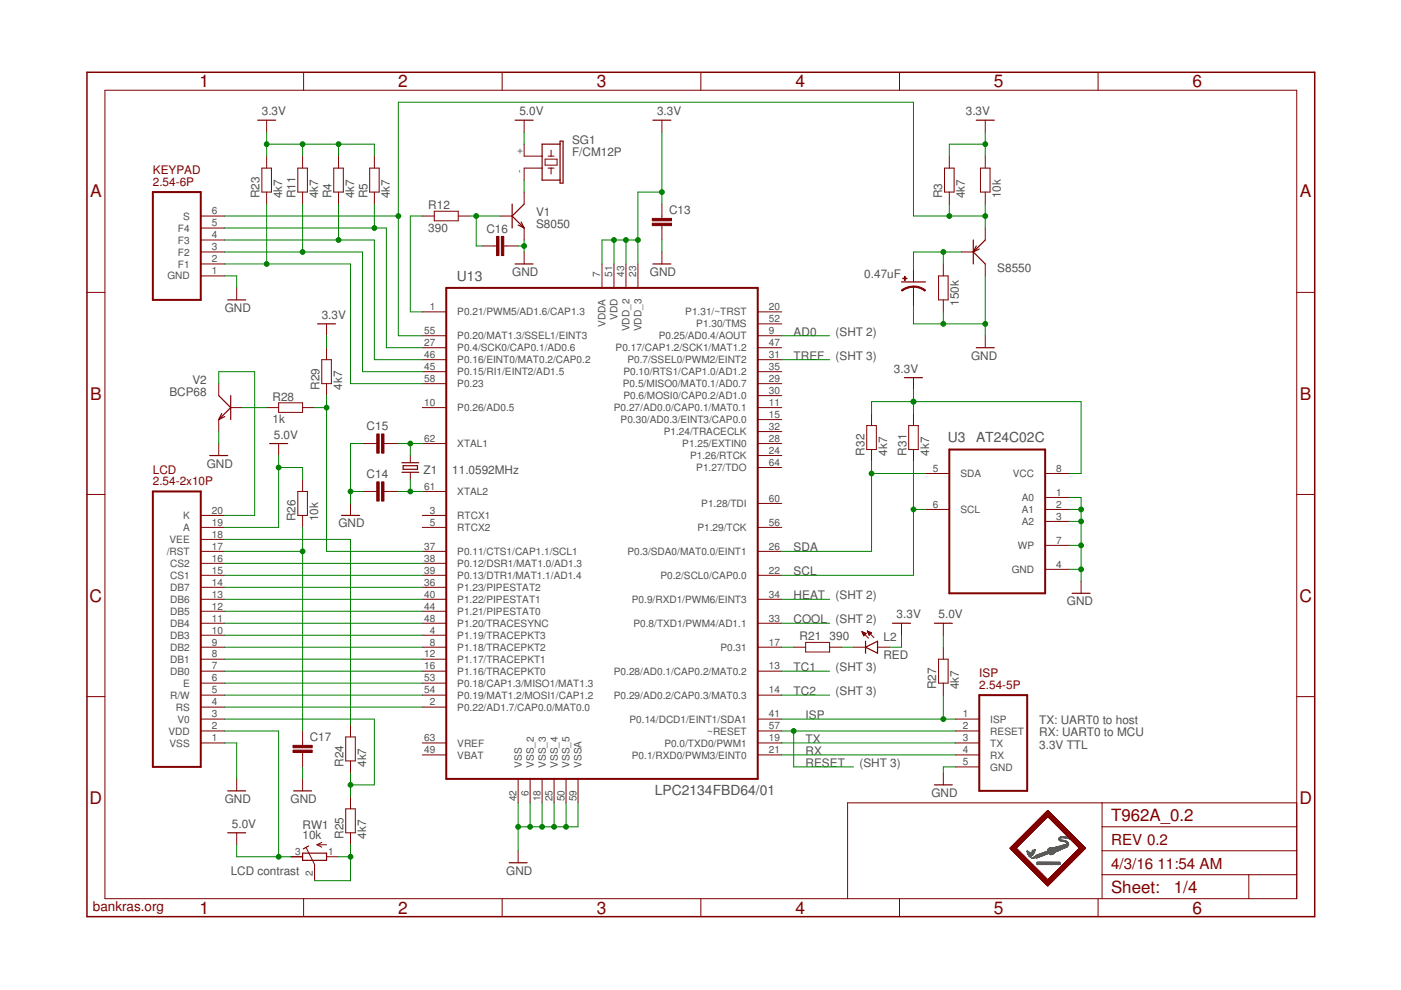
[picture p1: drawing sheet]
<svg xmlns="http://www.w3.org/2000/svg" width="297mm" height="210mm" viewBox="0 0 297 210" stroke-linecap="round" stroke-linejoin="round" font-family="sans-serif">
<defs><g id="words">
<g font-size="3.7" fill="#800000">
<text x="42.3" y="18.5">1</text>
<text x="84.4" y="18.5">2</text>
<text x="126.5" y="18.5">3</text>
<text x="168.6" y="18.5">4</text>
<text x="210.7" y="18.5">5</text>
<text x="252.9" y="18.5">6</text>
<text x="19.1" y="41.9">A</text>
<text x="275.6" y="41.9">A</text>
<text x="19.1" y="84.7">B</text>
<text x="275.6" y="84.7">B</text>
<text x="19" y="127.6">C</text>
<text x="275.5" y="127.6">C</text>
<text x="19" y="170.4">D</text>
<text x="275.5" y="170.4">D</text>
<text x="42.3" y="193.7">1</text>
<text x="84.4" y="193.7">2</text>
<text x="126.5" y="193.7">3</text>
<text x="168.6" y="193.7">4</text>
<text x="210.7" y="193.7">5</text>
<text x="252.9" y="193.7">6</text>
</g>
<g font-size="3.6" fill="#800000">
<text x="235.6" y="174">T962A_0.2</text>
<text x="235.6" y="189.3">Sheet:</text>
<text x="248.9" y="189.3">1/4</text>
</g>
<g font-size="3.2" fill="#800000">
<text x="235.6" y="179.1">REV 0.2</text>
<text x="235.6" y="184.2">4/3/16</text>
<text x="245.4" y="184.2">11:54 AM</text>
</g>
<g font-size="2.9" fill="#505050">
<text x="96.9" y="59.5">U13</text>
<text x="200.9" y="93.8">U3</text>
<text x="206.9" y="93.8">AT24C02C</text>
<text x="138.8" y="168.5">LPC2134FBD64/01</text>
</g>
<text font-size="2.9" fill="#800000" x="19.7" y="193.1">bankras.org</text>
<g font-size="2.5" fill="#505050">
<text x="55.5" y="24.5">3.3V</text>
<text x="110.1" y="24.5">5.0V</text>
<text x="139.3" y="24.5">3.3V</text>
<text x="204.8" y="24.5">3.3V</text>
<text x="121.3" y="33.1">F/CM12P</text>
<text x="121.3" y="30.6">SG1</text>
<text x="55" y="42" transform="rotate(-90 55 42)">R23</text>
<text x="59.8" y="42" transform="rotate(-90 59.8 42)">4k7</text>
<text x="62.6" y="42" transform="rotate(-90 62.6 42)">R11</text>
<text x="67.4" y="42" transform="rotate(-90 67.4 42)">4k7</text>
<text x="70.3" y="42" transform="rotate(-90 70.3 42)">R4</text>
<text x="75.1" y="42" transform="rotate(-90 75.1 42)">4k7</text>
<text x="77.9" y="42" transform="rotate(-90 77.9 42)">R5</text>
<text x="82.7" y="42" transform="rotate(-90 82.7 42)">4k7</text>
<text x="199.8" y="42" transform="rotate(-90 199.8 42)">R3</text>
<text x="204.6" y="42" transform="rotate(-90 204.6 42)">4k7</text>
<text x="212.2" y="42" transform="rotate(-90 212.2 42)">10k</text>
<text x="90.8" y="44.3">R12</text>
<text x="113.7" y="45.8">V1</text>
<text x="141.9" y="45.4">C13</text>
<text x="90.8" y="49.1">390</text>
<text x="103.1" y="49.4">C16</text>
<text x="113.7" y="48.3">S8050</text>
<text x="108.6" y="58.5">GND</text>
<text x="137.8" y="58.5">GND</text>
<text x="183.3" y="58.9">0.47uF</text>
<text x="211.4" y="57.7">S8550</text>
<text x="203.3" y="64.8" transform="rotate(-90 203.3 64.8)">150k</text>
<text x="47.6" y="66.1">GND</text>
<text x="68.2" y="67.6">3.3V</text>
<text x="168.3" y="71.2">AD0</text>
<text x="177.2" y="71.2">(SHT 2)</text>
<text x="168.3" y="76.3">TREF</text>
<text x="177.2" y="76.3">(SHT 3)</text>
<text x="205.9" y="76.3">GND</text>
<text x="35.9" y="83.9">BCP68</text>
<text x="40.8" y="81.4">V2</text>
<text x="67.7" y="82.6" transform="rotate(-90 67.7 82.6)">R29</text>
<text x="72.5" y="82.6" transform="rotate(-90 72.5 82.6)">4k7</text>
<text x="189.5" y="79.1">3.3V</text>
<text x="57.8" y="89.7">1k</text>
<text x="57.8" y="84.9">R28</text>
<text x="58.1" y="93">5.0V</text>
<text x="77.7" y="91.3">C15</text>
<text x="43.8" y="99.1">GND</text>
<text x="77.7" y="101.4">C14</text>
<text x="89.8" y="100.4">Z1</text>
<text x="95.9" y="100.4">11.0592MHz</text>
<text x="183.3" y="96.6" transform="rotate(-90 183.3 96.6)">R32</text>
<text x="188.1" y="96.6" transform="rotate(-90 188.1 96.6)">4k7</text>
<text x="192.2" y="96.6" transform="rotate(-90 192.2 96.6)">R31</text>
<text x="197" y="96.6" transform="rotate(-90 197 96.6)">4k7</text>
<text x="62.6" y="110.6" transform="rotate(-90 62.6 110.6)">R26</text>
<text x="67.4" y="110.6" transform="rotate(-90 67.4 110.6)">10k</text>
<text x="71.8" y="111.8">GND</text>
<text x="168.3" y="116.9">SDA</text>
<text x="168.3" y="122">SCL</text>
<text x="168.3" y="127.1">HEAT</text>
<text x="177.2" y="127.1">(SHT 2)</text>
<text x="190.1" y="131.1">3.3V</text>
<text x="199" y="131.1">5.0V</text>
<text x="226.2" y="128.3">GND</text>
<text x="168.3" y="132.1">COOL</text>
<text x="169.5" y="135.7">R21</text>
<text x="175.9" y="135.7">390</text>
<text x="177.2" y="132.1">(SHT 2)</text>
<text x="187.3" y="135.9">L2</text>
<text x="168.3" y="142.3">TC1</text>
<text x="177.2" y="142.3">(SHT 3)</text>
<text x="187.3" y="139.8">RED</text>
<text x="168.3" y="147.4">TC2</text>
<text x="177.2" y="147.4">(SHT 3)</text>
<text x="198.5" y="146.1" transform="rotate(-90 198.5 146.1)">R27</text>
<text x="203.3" y="146.1" transform="rotate(-90 203.3 146.1)">4k7</text>
<text x="170.8" y="152.5">ISP</text>
<text x="220.3" y="153.5">TX: UART0 to host</text>
<text x="65.7" y="157.2">C17</text>
<text x="170.8" y="160.1">RX</text>
<text x="170.8" y="157.5">TX</text>
<text x="220.3" y="156.1">RX: UART0 to MCU</text>
<text x="220.3" y="158.8">3.3V TTL</text>
<text x="72.8" y="162.6" transform="rotate(-90 72.8 162.6)">R24</text>
<text x="77.6" y="162.6" transform="rotate(-90 77.6 162.6)">4k7</text>
<text x="170.8" y="162.6">RESET</text>
<text x="182.2" y="162.6">(SHT 3)</text>
<text x="47.6" y="170.2">GND</text>
<text x="61.6" y="170.2">GND</text>
<text x="197.5" y="169">GND</text>
<text x="49.2" y="175.6">5.0V</text>
<text x="64.1" y="177.8">10k</text>
<text x="64.1" y="175.7">RW1</text>
<text x="72.8" y="177.8" transform="rotate(-90 72.8 177.8)">R25</text>
<text x="77.6" y="177.8" transform="rotate(-90 77.6 177.8)">4k7</text>
<text x="48.9" y="185.5">LCD contrast</text>
<text x="107.3" y="185.5">GND</text>
</g>
<g font-size="2.5" fill="#800000">
<text x="32.4" y="36.9">KEYPAD</text>
<text x="32.4" y="39.5">2.54-6P</text>
<text x="32.4" y="100.4">LCD</text>
<text x="32.4" y="102.9">2.54-2x10P</text>
<text x="207.6" y="143.6">ISP</text>
<text x="207.6" y="146.1">2.54-5P</text>
</g>
<g font-size="2.1" fill="#505050">
<text x="110.8" y="32.7" transform="rotate(-90 110.8 32.7)">+</text>
<text x="110.8" y="36.7" transform="rotate(-90 110.8 36.7)">-</text>
<text x="38.8" y="46.6">S</text>
<text x="44.9" y="48">5</text>
<text x="44.9" y="45.4">6</text>
<text x="37.7" y="51.6">F3</text>
<text x="37.7" y="49.1">F4</text>
<text x="44.9" y="53.1">3</text>
<text x="44.9" y="50.5">4</text>
<text x="35.5" y="59.3">GND</text>
<text x="37.7" y="56.7">F1</text>
<text x="37.7" y="54.2">F2</text>
<text x="44.9" y="58.1">1</text>
<text x="44.9" y="55.6">2</text>
<text x="127.3" y="58.7" transform="rotate(-90 127.3 58.7)">7</text>
<text x="129.8" y="58.7" transform="rotate(-90 129.8 58.7)">51</text>
<text x="132.4" y="58.7" transform="rotate(-90 132.4 58.7)">43</text>
<text x="134.9" y="58.7" transform="rotate(-90 134.9 58.7)">23</text>
<text x="91.1" y="65.8">1</text>
<text x="163" y="65.8">20</text>
<text x="89.9" y="70.8">55</text>
<text x="97" y="72">P0.20/MAT1.3/SSEL1/EINT3</text>
<text x="97" y="66.9">P0.21/PWM5/AD1.6/CAP1.3</text>
<text x="128.4" y="69.3" transform="rotate(-90 128.4 69.3)">VDDA</text>
<text x="130.9" y="67.9" transform="rotate(-90 130.9 67.9)">VDD</text>
<text x="133.5" y="70.3" transform="rotate(-90 133.5 70.3)">VDD_2</text>
<text x="136" y="70.3" transform="rotate(-90 136 70.3)">VDD_3</text>
<text x="139.7" y="72">P0.25/AD0.4/AOUT</text>
<text x="145.3" y="66.9">P1.31/~TRST</text>
<text x="147.6" y="69.4">P1.30/TMS</text>
<text x="163" y="68.3">52</text>
<text x="163" y="70.8">9</text>
<text x="89.9" y="73.4">27</text>
<text x="89.9" y="75.9">46</text>
<text x="97" y="74.5">P0.4/SCK0/CAP0.1/AD0.6</text>
<text x="97" y="77">P0.16/EINT0/MAT0.2/CAP0.2</text>
<text x="130.5" y="74.5">P0.17/CAP1.2/SCK1/MAT1.2</text>
<text x="133" y="77">P0.7/SSEL0/PWM2/EINT2</text>
<text x="163" y="75.9">31</text>
<text x="163" y="73.4">47</text>
<text x="89.9" y="78.5">45</text>
<text x="89.9" y="81">58</text>
<text x="97" y="79.6">P0.15/RI1/EINT2/AD1.5</text>
<text x="97" y="82.1">P0.23</text>
<text x="132.1" y="82.1">P0.5/MISO0/MAT0.1/AD0.7</text>
<text x="132.2" y="79.6">P0.10/RTS1/CAP1.0/AD1.2</text>
<text x="163" y="81">29</text>
<text x="163" y="83.5">30</text>
<text x="163" y="78.5">35</text>
<text x="89.9" y="86.1">10</text>
<text x="97" y="87.2">P0.26/AD0.5</text>
<text x="130.2" y="87.2">P0.27/AD0.0/CAP0.1/MAT0.1</text>
<text x="131.6" y="89.7">P0.30/AD0.3/EINT3/CAP0.0</text>
<text x="132.2" y="84.7">P0.6/MOSI0/CAP0.2/AD1.0</text>
<text x="163" y="86.1">11</text>
<text x="163" y="88.6">15</text>
<text x="89.9" y="93.7">62</text>
<text x="97" y="94.8">XTAL1</text>
<text x="140.7" y="92.3">P1.24/TRACECLK</text>
<text x="144.7" y="94.8">P1.25/EXTIN0</text>
<text x="163" y="93.7">28</text>
<text x="163" y="91.2">32</text>
<text x="146.3" y="97.3">P1.26/RTCK</text>
<text x="147.6" y="99.9">P1.27/TDO</text>
<text x="163" y="96.2">24</text>
<text x="163" y="98.8">64</text>
<text x="197.8" y="100">5</text>
<text x="203.6" y="101.2">SDA</text>
<text x="214.8" y="101.2">VCC</text>
<text x="223.9" y="100">8</text>
<text x="89.9" y="103.8">61</text>
<text x="97" y="105">XTAL2</text>
<text x="148.7" y="107.5">P1.28/TDI</text>
<text x="163" y="106.4">60</text>
<text x="197.8" y="107.7">6</text>
<text x="216.6" y="106.2">A0</text>
<text x="223.9" y="105.1">1</text>
<text x="223.9" y="107.7">2</text>
<text x="38.8" y="112.6">A</text>
<text x="38.8" y="110">K</text>
<text x="44.9" y="111.5">19</text>
<text x="44.9" y="108.9">20</text>
<text x="91.1" y="108.9">3</text>
<text x="91.1" y="111.5">5</text>
<text x="97" y="110">RTCX1</text>
<text x="97" y="112.6">RTCX2</text>
<text x="147.9" y="112.6">P1.29/TCK</text>
<text x="163" y="111.5">56</text>
<text x="203.6" y="108.8">SCL</text>
<text x="216.6" y="108.8">A1</text>
<text x="216.6" y="111.3">A2</text>
<text x="223.9" y="110.2">3</text>
<text x="35.4" y="117.7">/RST</text>
<text x="35.9" y="115.1">VEE</text>
<text x="44.9" y="119.1">16</text>
<text x="44.9" y="116.5">17</text>
<text x="44.9" y="114">18</text>
<text x="89.9" y="116.5">37</text>
<text x="89.9" y="119.1">38</text>
<text x="97" y="117.7">P0.11/CTS1/CAP1.1/SCL1</text>
<text x="133" y="117.7">P0.3/SDA0/MAT0.0/EINT1</text>
<text x="163" y="116.5">26</text>
<text x="215.8" y="116.4">WP</text>
<text x="223.9" y="115.3">7</text>
<text x="36.1" y="125.3">DB7</text>
<text x="36.1" y="122.7">CS1</text>
<text x="36.1" y="120.2">CS2</text>
<text x="44.9" y="124.2">14</text>
<text x="44.9" y="121.6">15</text>
<text x="89.9" y="121.6">39</text>
<text x="89.9" y="124.2">36</text>
<text x="97" y="120.2">P0.12/DSR1/MAT1.0/AD1.3</text>
<text x="97" y="122.7">P0.13/DTR1/MAT1.1/AD1.4</text>
<text x="97" y="125.3">P1.23/PIPESTAT2</text>
<text x="140" y="122.7">P0.2/SCL0/CAP0.0</text>
<text x="163" y="121.6">22</text>
<text x="214.5" y="121.5">GND</text>
<text x="223.9" y="120.4">4</text>
<text x="36.1" y="130.4">DB5</text>
<text x="36.1" y="127.8">DB6</text>
<text x="44.9" y="131.8">11</text>
<text x="44.9" y="129.2">12</text>
<text x="44.9" y="126.7">13</text>
<text x="89.9" y="131.8">48</text>
<text x="89.9" y="126.7">40</text>
<text x="89.9" y="129.2">44</text>
<text x="97" y="127.8">P1.22/PIPESTAT1</text>
<text x="97" y="130.4">P1.21/PIPESTAT0</text>
<text x="134" y="127.8">P0.9/RXD1/PWM6/EINT3</text>
<text x="163" y="131.8">33</text>
<text x="163" y="126.7">34</text>
<text x="36.1" y="138">DB2</text>
<text x="36.1" y="135.4">DB3</text>
<text x="36.1" y="132.9">DB4</text>
<text x="44.9" y="136.9">9</text>
<text x="44.9" y="134.3">10</text>
<text x="91.1" y="136.9">8</text>
<text x="91.1" y="134.3">4</text>
<text x="97" y="138">P1.18/TRACEPKT2</text>
<text x="97" y="135.4">P1.19/TRACEPKT3</text>
<text x="97" y="132.9">P1.20/TRACESYNC</text>
<text x="134.3" y="132.9">P0.8/TXD1/PWM4/AD1.1</text>
<text x="152.7" y="138">P0.31</text>
<text x="163" y="136.9">17</text>
<text x="36.1" y="143.1">DB0</text>
<text x="36.1" y="140.5">DB1</text>
<text x="44.9" y="141.9">7</text>
<text x="44.9" y="139.4">8</text>
<text x="89.9" y="141.9">16</text>
<text x="89.9" y="139.4">12</text>
<text x="97" y="143.1">P1.16/TRACEPKT0</text>
<text x="97" y="140.5">P1.17/TRACEPKT1</text>
<text x="130.2" y="143.1">P0.28/AD0.1/CAP0.2/MAT0.2</text>
<text x="163" y="141.9">13</text>
<text x="36.1" y="148.1">R/W</text>
<text x="38.8" y="145.6">E</text>
<text x="44.9" y="149.6">4</text>
<text x="44.9" y="147">5</text>
<text x="44.9" y="144.5">6</text>
<text x="89.9" y="144.5">53</text>
<text x="89.9" y="147">54</text>
<text x="91.1" y="149.6">2</text>
<text x="97" y="145.6">P0.18/CAP1.3/MISO1/MAT1.3</text>
<text x="97" y="148.1">P0.19/MAT1.2/MOSI1/CAP1.2</text>
<text x="130.2" y="148.1">P0.29/AD0.2/CAP0.3/MAT0.3</text>
<text x="163" y="147">14</text>
<text x="35.7" y="155.8">VDD</text>
<text x="37.3" y="150.7">RS</text>
<text x="37.6" y="153.2">V0</text>
<text x="44.9" y="154.6">2</text>
<text x="44.9" y="152.1">3</text>
<text x="97" y="150.7">P0.22/AD1.7/CAP0.0/MAT0.0</text>
<text x="133.5" y="153.2">P0.14/DCD1/EINT1/SDA1</text>
<text x="149.9" y="155.8">~RESET</text>
<text x="163" y="154.6">57</text>
<text x="163" y="152.1">41</text>
<text x="204.1" y="152.1">1</text>
<text x="204.1" y="154.6">2</text>
<text x="210" y="153.2">ISP</text>
<text x="210" y="155.8">RESET</text>
<text x="35.9" y="158.3">VSS</text>
<text x="44.9" y="157.2">1</text>
<text x="89.9" y="159.7">49</text>
<text x="89.9" y="157.2">63</text>
<text x="97" y="160.8">VBAT</text>
<text x="97" y="158.3">VREF</text>
<text x="134" y="160.8">P0.1/RXD0/PWM3/EINT0</text>
<text x="140.9" y="158.3">P0.0/TXD0/PWM1</text>
<text x="163" y="159.7">21</text>
<text x="163" y="157.2">19</text>
<text x="204.1" y="157.2">3</text>
<text x="204.1" y="159.7">4</text>
<text x="210" y="158.3">TX</text>
<text x="210" y="160.8">RX</text>
<text x="110.6" y="162.8" transform="rotate(-90 110.6 162.8)">VSS</text>
<text x="113.2" y="162.8" transform="rotate(-90 113.2 162.8)">VSS_2</text>
<text x="115.7" y="162.8" transform="rotate(-90 115.7 162.8)">VSS_3</text>
<text x="118.2" y="162.8" transform="rotate(-90 118.2 162.8)">VSS_4</text>
<text x="120.8" y="162.8" transform="rotate(-90 120.8 162.8)">VSS_5</text>
<text x="123.3" y="162.8" transform="rotate(-90 123.3 162.8)">VSSA</text>
<text x="204.1" y="162.3">5</text>
<text x="210" y="163.4">GND</text>
<text x="109.5" y="169.9" transform="rotate(-90 109.5 169.9)">42</text>
<text x="112" y="168.7" transform="rotate(-90 112 168.7)">6</text>
<text x="114.6" y="169.9" transform="rotate(-90 114.6 169.9)">18</text>
<text x="117.1" y="169.9" transform="rotate(-90 117.1 169.9)">25</text>
<text x="119.7" y="169.9" transform="rotate(-90 119.7 169.9)">50</text>
<text x="122.2" y="169.9" transform="rotate(-90 122.2 169.9)">59</text>
<text x="62.6" y="181.3">3</text>
<text x="66.3" y="185.7" transform="rotate(-90 66.3 185.7)">2</text>
<text x="69.6" y="181.3">1</text>
</g>
</g></defs>
<g fill="none" stroke="#505050" stroke-width=".21">
<path d="M222.4 179.9l-.1 .1M222.5 179.9h-.1M222.8 179.7h.3M223 179.7l-.5 .2M224.5 177.9v.1M224.5 177.9h.2M224.5 177.8h.2M224.5 177.8v.1M224.5 178l.1 .1M224.5 178l.3 .1M224.5 178h.2M224.6 178.1h.4"/>
<path d="M224.6 177.7l-.1 .1M224.6 178.1l.3 .2 1.2 .1M224.6 178.1l1.4 .2M224.6 177.6h2.1M224.6 178.2h1.1M224.7 177.6l-.1 .1M224.7 177.6h1.8M224.7 177.8v.1M224.7 177.9l.1 .1M224.7 178.2l1.2 .1M224.7 177.8h-.2M224.7 177.5h1.5"/>
<path d="M224.8 178l.2 .1M224.8 177.7l-.1 .1M224.8 177.7h-.3M224.9 177.5h1.1M224.9 178.3h1.1M224.9 177.7h-.3M225.1 177.6l-.3 .1M225.1 178.1l.2 .1M225.2 180h-3M225.3 180h-.1M225.3 178.4l.7 .2M225.3 179.2l-2.1 .6-.2-.1"/>
<path d="M225.3 179.9l-3 .1M225.4 177.6h.2M225.5 179.2h-.2M225.5 179.9h-3.1M225.5 178.4h.7M225.6 179.8l-3.1 .1M225.7 177.6l1 .2M225.7 179.1h.9M225.7 177.5l-1 .1M225.8 179.8h-3.2M225.8 178.5h.4M225.8 179.1h.8"/>
<path d="M225.8 177.7h.9M225.9 177.5l.8 .1M225.9 179.7h-2.4M225.9 178.5h.4M226 178.6l.3 .2M226 179l-.5 .2M226 178.6h.3M226 178.3l.2 .2M226 179.7h-2.4M226 178.6h.4M226.1 178.7h.3M226.1 179.6h-2.3"/>
<path d="M226.1 178.7l.4 .1M226.2 179h.3M226.2 179.6l-.9 .4M226.2 178.8h.3M226.2 177.7h.6M226.2 178.5l.1 .1M226.2 179.6h-2.3M226.3 179.5l-.1 .1M226.3 178.8v.1l-.3 .1M226.3 179.5h-2.2M226.3 179h.2M226.3 178.8l.2 .1"/>
<path d="M226.3 179.5h.1M226.3 179.5h-2M226.3 178.9h.2M226.3 178.6l.2 .2M226.3 179.4h-1.6M226.4 179.3l-1.6 .1M226.4 177.8h.4M226.4 179.3l-.1 .2M226.5 179.3h-1.5M226.5 178.8v.1M226.5 179.2l-.1 .1M226.5 178.9v.1"/>
<path d="M226.5 179.2l-1.4 .1M226.5 179l.1 .1M226.5 179.2h-1.2M226.6 179.2h-.1M226.6 179.1v.1M226.6 179.2h-1.1M226.7 177.6l.2 .3M226.7 177.8h.2M226.7 177.8l.2 .1M226.8 177.9h.1M217.7 180.5l.3 .1M217.7 180.6h.3"/>
<path d="M217.8 180.5h.1M217.8 180.5l.1 .3M217.8 180.6h.2M217.8 180.4h.1M217.8 180.7h.2M217.8 180.4v.1M217.9 181h.4M217.9 180.9l.2 .1M217.9 180.9h.1M217.9 180.7l.2 .1M217.9 180.9v.2M217.9 180.4l.1 .3"/>
<path d="M217.9 181l.5 .1M217.9 180.8h.2M217.9 180.8v.1M217.9 181.1h.5M217.9 181.1l.2 .2M218 181.1l.5 .1M218 181h.1M218 180.9v.1M218 180.7l.1 .1M218.1 180.8l-.2 .1M218.1 180.8l-.1 .1M218.1 181.2h.4"/>
<path d="M218.1 181.3h.4M218.1 181.3v.1M218.1 181.4h.4M218.1 181h.1M218.1 181.4l.3 .2M218.1 180.9h.2M218.1 180.8h.2M218.2 181.5h.3M218.2 180.8h.1M218.2 180.7h.1M218.2 180.7l-.1 .3M218.2 181.5l.4 .1"/>
<path d="M218.3 181.2v.2zM218.3 181.6h.3M218.3 181h-.2M218.3 180.9l.1 .2M218.3 180.7v.1M218.3 180.8v.1M218.4 181.6h.2M218.4 180.7h-.2M218.4 181.1h.1M218.4 181.6v.1M218.4 181.7h.1M218.4 181.1l.1 .1"/>
<path d="M218.5 181.5l.1 .1M218.5 181.2v.3M218.6 181.6h.1M218.6 181.2h.4M218.7 181.2h-.1M218.7 181.1h.4M218.7 181.1v.1M218.7 181h.4M218.7 180.9l.4 .1M218.7 180.9h.2M218.7 180.8h.2M218.7 180.8v.2"/>
<path d="M218.7 181h.1M218.8 180.8h-.1M218.8 181l-.1 .1M218.8 180.7v.1M218.8 180.7h.3M218.9 180.5h.2M218.9 180.4h.2M218.9 180.3h.2M218.9 180.4v.1M218.9 180.6h.2M218.9 180.8v.3l.1-.3M218.9 180.5v.1"/>
<path d="M218.9 180.6l-.1 .1M219 180.9h.1M219 180.3l-.1 .1M219 181.3h-.3M219 180.7v.1M219 180.7l-.1 .1M219 180.3h.1M219.1 181.8l-.4 .2 1-.1M219.1 181.9l-.3 .1M219.1 180.7h-.3M219.1 180.3v.1M219.1 181.1l-.5 .1"/>
<path d="M219.1 180.7h-.1M219.1 180.4v.3M219.1 181.1l-.1 .1M219.1 180.7h.3M219.1 181v.1M219.1 181h.1M219.1 180.9v.1M219.2 180.6h.2M219.2 180.5h.2M219.2 180.4h.2M219.2 180.4v.2M219.2 180.6l-.1 .1"/>
<path d="M219.2 181.9h-.4M219.2 180.3v.1M219.2 180.8l-.2 .1M219.3 180.2h.2M219.3 180.8l-.1 .1M219.3 180.8h-.6M219.3 180.7v.1M219.4 180.7l-.6 .1M219.4 180.1h.1M219.4 180.1l.1 .1-.1 .1M219.4 180.1l-.2 .2M219.4 180.6h.1"/>
<path d="M219.4 180.4v.2M219.4 180.6l-.2 .1M219.4 180.6l-.1 .1M219.4 180.4h-.2M219.4 180.3v.1M219.4 181.8l-.5 .1M219.4 180.3h-.2M219.5 180.3h-.3M219.5 181.5l-.4 .3M219.6 181.4l-.1 .1M219.6 181.8h.4M219.7 181.9h.1"/>
<path d="M219.9 181.3l-.3 .1M219.9 182.8h4.8v.5h-4.8zM219.9 183.1h4.8M219.9 183.2h4.8M219.9 183h4.8M219.9 182.9h4.8M220.1 181.8h-1M220.2 181.7l-1.1 .1M220.4 181.1l-.5 .2M220.4 181.7h-1.1M220.5 181.6l-1.1 .1M220.6 181.6h-1.1"/>
<path d="M220.8 181.5l-1.3 .1M220.9 181.5h-1.4M221.1 181.4l-1.6 .1M221.1 181.4l-1.4 .5M221.2 180.8h2.3M221.2 181.4h-1.6M221.3 180.8l-.9 .3M221.3 181.3l-.2 .1M221.3 181.3h-1.5M221.5 181.3h-1.6M221.6 181.2l-.3 .1M221.6 181.2h-1.6"/>
<path d="M221.8 181.1l-1.6 .1M221.9 181.1h-1.6M222 181l-1.5 .1M222.1 181h.3M222.1 181l-.5 .2M222.1 181h-1.5M222.2 180.2v.2l-.9 .4M222.2 180.1v.1M222.3 180l-.1 .1M222.3 180.9l-1.6 .1M222.4 180.9h1M222.4 181l.4 .2 .5-.2"/>
<path d="M222.5 181h.8M222.5 181.1h.7M222.6 181.1h.5M223 182.8v.5M223.4 181h-1M223.5 180.9l-.2 .1M223.5 180.9h-2.6M223.5 180.8l-2.5 .1M223.5 180.8v.1M223.5 180.7v.1M223.5 180.7l-2.2 .1M223.6 180.7h-2.1"/>
<path d="M223.8 180.6l-.3 .1M223.8 180.6l-2.2 .1M223.9 180.6h-.1M223.9 180.6h-2.1M224 180.5l-.1 .1M224.1 180.5l-2.2 .1M224.1 180.5h-.1M224.2 180.5h-2.2M224.3 180.4h-2.1M224.4 180.4h-2.2M224.6 180.3h-2.4M224.7 180.3h-2.5"/>
<path d="M224.8 180.2h-2.6M224.8 180.1l-2.6 .1M225 180.1h-2.8M225.1 180l-2.9 .1M225.2 180l-1.1 .5"/>
</g>
<g fill="none" stroke="#800000" stroke-width=".21">
<path d="M22.2 19.1h252.7v171.4h-252.7zM64.4 15.3v3.8M106.5 15.3v3.8M148.6 15.3v3.8M190.7 15.3v3.8M232.8 15.3v3.8M55.5 35.6h2.1v5.1h-2.1zM56.5 25.5v2.5M56.5 33.1v2.5M63.1 35.6h2.1v5.1h-2.1zM64.2 33.1v2.5M70.8 35.6h2v5.1h-2z"/>
<path d="M71.8 33.1v2.5M78.4 35.6h2v5.1h-2zM79.4 33.1v2.5M111.1 30.6v2.5h3.8M111.1 25.5v2.5M114.9 35.6h-3.8v2.6M115.6 33.7h2.5v1.3h-2.5zM116.2 35.6h1.3M116.2 33.1h1.3M116.8 31.8v1.3M116.8 35.6v1.3M140.3 25.5v2.5"/>
<path d="M200.3 35.6h2v5.1h-2zM201.3 33.1v2.5M207.9 35.6h2v5.1h-2zM208.9 25.5v2.5M208.9 33.1v2.5M42.6 45.8h5M42.6 53.4h5M42.6 58.5h5M42.6 56h5M42.6 50.9h5M42.6 48.3h5M56.5 40.7v2.6"/>
<path d="M64.2 40.7v2.6M71.8 40.7v2.6M79.4 40.7v2.6M89.5 45.8h2.6M92.1 44.8h5.1v2h-5.1zM97.2 45.8h2.5M102.2 52.2h3.1M106 45.8h2.6M106.8 52.2h3.1M111.1 40.7v2.6M111.1 48.3v2.6M111.1 53.4v2.6"/>
<path d="M127.6 56v5M130.2 56v5M132.7 56v5M135.3 56v5M140.3 43.3v3M140.3 47.8v3.1M140.3 53.4v2.6M193.7 57.2v2.6M199 58.5h2v5.1h-2zM200 56v2.5M201.3 40.7v2.6M203.8 53.4h2.6"/>
<path d="M208.9 40.7v2.6M208.9 48.3v2.6M208.9 56v2.5M18.4 62h3.8M50.2 61v2.6M68.2 76.3h2.1v5h-2.1zM69.2 68.7v2.5M69.2 73.7v2.6M89.5 66.1h5.1M89.5 78.8h5.1M89.5 73.7h5.1M89.5 76.3h5.1"/>
<path d="M89.5 71.2h5.1M160.7 66.1h5M160.7 68.7h5M160.7 78.8h5M160.7 73.7h5M160.7 76.3h5M160.7 71.2h5M193.7 60.8v4.1M200 63.6v2.5M208.9 71.2v2.5M274.9 62h3.8M46.4 81.3v2.6"/>
<path d="M46.4 89v2.5M46.4 94v2.6M48.9 86.4h2.6M56.5 86.4h2.6M59.1 85.4h5.1v2h-5.1zM59.1 94v2.6M64.2 86.4h2.5M69.2 81.3v2.6M76.9 94h3M81.4 94h3.1M87 96.6v1.5M89.5 94h5.1"/>
<path d="M89.5 81.3h5.1M89.5 86.4h5.1M160.7 94h5M160.7 96.6h5M160.7 81.3h5M160.7 83.9h5M160.7 86.4h5M160.7 89h5M160.7 91.5h5M160.7 99.1h5M183.8 90.2h2v5.1h-2zM184.8 87.7v2.5"/>
<path d="M184.8 95.3v2.6M192.7 90.2h2v5.1h-2zM193.7 80.1v2.5M193.7 87.7v2.5M193.7 95.3v2.6M18.4 104.8h3.8M42.6 111.8h5M42.6 109.3h5M42.6 116.9h5M42.6 119.4h5M42.6 114.4h5M63.1 104.2h2.1v5.1h-2.1z"/>
<path d="M64.2 101.7v2.5M64.2 109.3v2.5M74.3 106.7v2.6M76.9 104.2h3M81.4 104.2h3.1M87 100.1v1.6M89.5 111.8h5.1M89.5 109.3h5.1M89.5 116.9h5.1M89.5 119.4h5.1M89.5 104.2h5.1M160.7 106.7h5"/>
<path d="M160.7 111.8h5M160.7 116.9h5M196.2 100.4h5.1M196.2 108h5.1M221.6 100.4h5.1M221.6 105.5h5.1M221.6 108h5.1M221.6 110.6h5.1M221.6 115.6h5.1M274.9 104.8h3.8M42.6 137.2h5M42.6 122h5"/>
<path d="M42.6 132.1h5M42.6 127.1h5M42.6 139.8h5M42.6 134.7h5M42.6 129.6h5M42.6 124.5h5M89.5 137.2h5.1M89.5 122h5.1M89.5 132.1h5.1M89.5 127.1h5.1M89.5 139.8h5.1M89.5 134.7h5.1"/>
<path d="M89.5 129.6h5.1M89.5 124.5h5.1M160.7 137.2h5M160.7 122h5M160.7 132.1h5M160.7 127.1h5M168.3 137.2h2.5M170.8 136.2h5.1v2h-5.1zM175.9 137.2h2.5M181 137.2h2.5M182.8 133.9l1.3 1.4M182.8 133.9h.1"/>
<path d="M182.8 133.9l.8 .4-.5 .5M182.8 133.9l.3 .9M182.8 134h.2M182.9 134.2h.4M182.9 134.3h.7M183 134.4h.5M183 134.5h.4M183 134.6h.3M183.1 134.8h.1M183.9 133.8l1.4 1.4M183.9 133.8l.9 .4M183.9 133.8l.4 .9 .5-.5"/>
<path d="M183.9 133.8h.1M183.9 133.9h.3M184 134h.5M184 134.2h.8M184.1 134.3h.6M184.1 134.4h.4M184.2 134.5h.2M184.3 134.6h.1M186.1 137.2h2.5M191.1 132.1v2.6M199 139.8h2v5h-2zM200 132.1v2.6"/>
<path d="M200 137.2v2.6M221.6 120.7h5.1M229.2 123.3v2.5M18.4 147.7h3.8M42.6 157.5h5M42.6 155h5M42.6 152.5h5M42.6 144.8h5M42.6 147.4h5M42.6 149.9h5M42.6 142.3h5M64.2 155v3"/>
<path d="M64.2 159.6v3M73.3 156.3h2v5h-2zM74.3 153.7v2.6M89.5 157.5h5.1M89.5 144.8h5.1M89.5 147.4h5.1M89.5 149.9h5.1M89.5 142.3h5.1M160.7 157.5h5M160.7 155h5M160.7 152.5h5M160.7 147.4h5"/>
<path d="M160.7 142.3h5M200 144.8v2.6M202.5 157.5h5.1M202.5 155h5.1M202.5 152.5h5.1M274.9 147.7h3.8M50.2 165.1v2.6M50.2 176.6v2.5M64.2 165.1v2.6M64.9 179.8l1.8 3.5v3.4M67.2 179.1h2M67.2 179.1l1 .5"/>
<path d="M68.2 178.6l-1 .5M73.3 171.5h2v5.1h-2zM74.3 161.3v2.6M74.3 169v2.5M74.3 176.6v2.5M89.5 160.1h5.1M109.9 165.1v5.1M112.4 165.1v5.1M114.9 165.1v5.1M117.5 165.1v5.1M120 165.1v5.1M122.6 165.1v5.1"/>
<path d="M160.7 160.1h5M200 163.9v2.5M202.5 160.1h5.1M202.5 162.6h5.1M214.1 179.8l1.9 1.9M214.2 179.8h1.2M214.2 179.9h1.3M214.2 179.9l1.3 .1M214.2 179.7l-.1 .1M214.3 180h1.3M214.6 179.3l-.4 .4M214.7 179.3h-.1"/>
<path d="M215 179l-.3 .3M215.2 178.8l-.2 .2M215.4 179.8l2 2M215.5 179.8h-1.3M215.5 178.5l-.3 .3M215.5 179.7l-.1 .1M215.5 179.7h-1.3M215.6 179.7h-1.3M215.6 178.4l-.1 .1M215.6 179.6l-.1 .1M215.6 179.6h-1.2M215.7 179.6h-1.3"/>
<path d="M215.7 179.5l-.1 .1M215.7 179.5h-1.2M215.8 179.5h-1.3M215.8 179.4h-1.2M215.9 179.3l-1.3 .1M215.9 179.3h-1.2M216 178l-.4 .4M216 179.2l-.3 .3M216 179.2l-1.3 .1M216 179.2h-1.2M216.1 177.9l-.1 .1M216.1 179.1l-1.3 .1"/>
<path d="M216.1 179.2h-.1M216.2 179.1h-1.3M216.2 177.8l-.1 .1M216.2 179l-.1 .2M216.2 179l-1.3 .1M216.3 179h-1.3M216.3 177.7l-.1 .1M216.3 178.9l-.1 .1M216.3 178.9l-1.3 .1M216.4 178.9h-1.3M216.4 178.9h-.1M216.4 178.8l-1.3 .1"/>
<path d="M216.5 178.8h-1.3M216.5 177.5l-.2 .2M216.5 178.8l-.1 .1M216.5 178.7l-1.3 .1M216.6 178.7h-1.3M216.6 178.6h-1.3M216.7 178.6h-1.3M216.7 178.6l-.2 .2M216.7 178.5h-1.2M216.8 177.2l-.3 .3M216.8 178.5h-1.3M216.8 178.5l-.1 .1"/>
<path d="M216.9 178.4h-1.3M216.9 177.1l-.1 .1M216.9 178.4l-.1 .1M217 178.3h-1.3M217 178.2l-1.3 .1M217 178.3l-.1 .1M217.1 178.2h-1.3M217.1 178.2l-.1 .1M217.1 178.1l-1.3 .1M217.2 178.1h-1.3M217.2 178.1l-.1 .1M217.2 178l-1.3 .1"/>
<path d="M217.3 176.7l-.4 .4M217.3 178h-1.3M217.3 177.9h-1.3M217.4 176.6l-.1 .1M217.4 177.9h-1.3M217.4 177.8h-1.2M217.5 176.5l-.1 .1M217.5 177.8l-.3 .3M217.5 177.8h-1.3M217.5 177.7h-1.2M217.6 177.7h-1.3M217.6 177.7l-.1 .1"/>
<path d="M217.6 177.6h-1.2M217.7 177.6l-.1 .1M217.7 177.5l-1.3 .1M217.7 177.5h-1.2M217.8 176.2l-.3 .3M217.8 177.5l-.1 .1M217.8 177.4l-1.3 .1M217.8 177.4h-1.2M217.8 176.1v.1M217.9 177.4l-.1 .1M217.9 177.3l-1.3 .1M218 177.3h-1.3"/>
<path d="M218 176l-.2 .1M218 177.3l-.1 .1M218 177.2l-1.3 .1M218.1 177.2h-1.3M218.1 177.1l-1.3 .1M218.2 177.1h-1.3M218.2 177l-1.3 .1M218.3 177h-1.3M218.3 177l-.3 .3M218.3 175.6l-.3 .4M218.3 176.9l-1.3 .1M218.4 176.9h-1.3"/>
<path d="M218.4 176.9l-.1 .1M218.4 176.8h-1.3M218.4 175.6h-.1M218.5 176.8l-.1 .1M218.5 176.8h-1.3M218.5 176.7h-1.2M218.6 176.7h-1.3M218.6 176.7l-.1 .1M218.7 176.6h-1.3M218.7 176.6l-.1 .1M218.7 175.3l-.3 .3M218.8 176.5h-1.3"/>
<path d="M218.8 176.5l-.1 .1M218.8 176.4l-1.3 .1M218.9 176.4h-1.3M218.9 176.3l-1.3 .1M218.9 175.1l-.2 .2M219 176.3h-1.3M219 176.2l-1.3 .1M219.1 176.2l-.3 .3M219.1 176.2h-1.3M219.1 176.1h-1.3M219.2 176.1h-1.3M219.2 176.1l-.1 .1"/>
<path d="M219.2 176h-1.2M219.3 176l-.1 .1M219.3 176h-1.3M219.3 175.9h-1.2M219.4 175.9l-.1 .1M219.4 175.9h-1.3M219.4 175.8h-1.2M219.5 175.8l-.1 .1M219.5 175.7l-1.3 .1M219.5 175.7h-1.2M219.6 175.7l-.1 .1M219.6 174.4l-.7 .7"/>
<path d="M219.6 175.6l-1.3 .1M219.6 175.6h-1.2M219.7 175.5l-1.3 .1M219.7 174.3l-.1 .1M219.8 175.5h-1.3M219.8 175.5l-.2 .2M219.8 175.4l-1.3 .1M219.9 175.4h-1.3M219.9 175.4l-.1 .1M219.9 175.3l-1.3 .1M220 175.3h-1.3M220 175.3l-.1 .1"/>
<path d="M220 175.2l-1.3 .1M220.1 175.2h-1.3M220.1 175.2l-.1 .1M220.1 173.9l-.4 .4M220.1 175.1l-1.3 .1M220.2 175.1l-.1 .1M220.2 175.1h-1.3M220.2 173.8l-.1 .1M220.2 175h-1.3M220.3 174.9l-1.3 .1M220.3 174.9h-1.2M220.4 174.9l-.2 .2"/>
<path d="M220.4 174.8l-1.3 .1M220.5 174.8h-1.3M220.5 174.8l-.1 .1M220.5 173.5l-.3 .3M220.5 174.7l-1.3 .1M220.6 174.7h-1.3M220.6 174.7l-.1 .1M220.6 174.6l-1.3 .1M220.7 174.6h-1.3M220.7 174.6l-.1 .1M220.7 173.3l-.2 .2M220.7 174.5l-1.3 .1"/>
<path d="M220.8 174.5l-.1 .1M220.8 174.5h-1.3M220.8 174.4l-1.3 .1M220.9 174.4l-.1 .1M220.9 174.4h-1.3M220.9 174.4h.1M220.9 173.1h2.5M220.9 174.3h-1.3M221 173l-.3 .3M221 174.3h-1.3M221 173h2.3M221 174.2h-1.2"/>
<path d="M221.1 172.9l-.1 .1M221.1 174.2h-1.3M221.1 172.9h2.1M221.1 174.1l-.2 .3M221.1 174.1h-1.2M221.2 174.1h-1.3M221.2 172.8h1.9M221.3 174l-.2 .1M221.3 174h-1.3M221.3 173.9l-1.3 .1M221.3 172.7h1.7M221.4 173.9h-1.3"/>
<path d="M221.4 172.6h1.5M221.4 173.8l-1.3 .1M221.5 172.5l-.4 .4M221.5 173.8h-1.3M221.5 172.5h1.3M221.5 173.7l-1.3 .1M221.6 172.4l-.1 .1M221.6 172.4h1.2M221.6 173.7h-1.3M221.6 172.4h1.1M221.6 173.6l-1.3 .1M221.7 172.3l-.1 .1"/>
<path d="M221.7 172.3h1M221.7 173.6h-1.3M221.7 172.3h.9M221.7 173.5h-1.2M221.8 172.2h.7M221.8 173.5h-1.3M221.8 173.4l-.5 .6M221.8 173.4h-1.2M221.9 172.1h.5M221.9 173.4h-1.3M222 173.3l-.2 .1M222 173.3h-1.3"/>
<path d="M222 172h.3M222 173.2l-1.3 .1M222 173.2h.2M222 173.2v.1M222.1 173.2h-1.3M222.1 171.9h.1M222.1 173.1l-1.3 .1M222.1 171.9l-.4 .4M222.2 173.1l1.3 .1M222.2 171.9l.1 .1M222.2 173.2l.1 .1M222.2 173.2h1.3"/>
<path d="M222.3 173.2l1.3 .1M222.3 172l.1 .1M222.3 173.3l.1 .1M222.4 173.3h1.2M222.4 173.4h1.3M222.4 173.4l.3 .3M222.4 172.1l.1 .1M222.5 173.4h1.3M222.5 173.5h1.3M222.5 172.2l.7 .7M222.6 173.5h1.3M222.6 173.6h1.3"/>
<path d="M222.7 173.6l1.3 .1M222.7 173.7h1.3M222.7 173.7l.1 .1M222.8 173.7l1.3 .1M222.8 173.8h1.3M222.8 173.8l.1 .1M222.9 173.8l1.3 .1M222.9 173.9h1.3M222.9 173.9l.1 .1M223 173.9l1.3 .1M223 174l.1 .1M223 174h1.3"/>
<path d="M223.1 174.1h1.3M223.1 174.1l.1 .1M223.1 174.1h1.4M223.2 174.2h1.3M223.2 172.9l.1 .1M223.2 174.2l.2 .2M223.2 174.2h1.4M223.3 173l.1 .1M223.3 174.3h1.3M223.4 174.3h1.3M223.4 173.1l.1 .1M223.4 174.4h1.3"/>
<path d="M223.4 173.1h-2.5v1.3M223.4 174.4l.1 .1M223.5 174.4l1.3 .1M223.5 173.2l.1 .1M223.5 174.5h1.3M223.5 174.5l.1 .1M223.6 174.5l1.3 .1M223.6 173.3l.1 .1M223.6 174.6l.1 .1M223.6 174.6h1.3M223.7 174.6l1.3 .1M223.7 173.4l.8 .8"/>
<path d="M223.7 174.7l.1 .1M223.7 174.7h1.3M223.8 174.7l1.3 .1M223.8 174.8l.1 .1M223.8 174.8h1.3M223.9 174.8l1.3 .1M223.9 174.9l.3 .3M223.9 174.9h1.3M224 174.9l1.3 .1M224 175h1.4M224.1 175.1h1.3M224.2 175.1l1.3 .1"/>
<path d="M224.2 175.2l.1 .1M224.2 175.2h1.3M224.3 175.2l1.3 .1M224.3 175.3h1.3M224.3 175.3l.1 .1M224.4 175.3l1.3 .1M224.4 175.4l.1 .1M224.4 175.4h1.3M224.5 175.4l1.3 .1M224.5 174.2l.1 .1M224.5 175.5l.3 .3M224.5 175.5h1.3"/>
<path d="M224.6 174.3l.1 .1M224.6 175.5l1.3 .1M224.6 175.6h1.3M224.7 174.4l.1 .1M224.7 175.6l1.3 .1M224.7 175.7h1.3M224.8 174.5l.1 .1M224.8 175.7l1.3 .1M224.8 175.8l.1 .1M224.9 175.8h1.2M224.9 174.6l.1 .1M224.9 175.9h1.3"/>
<path d="M224.9 175.9l.1 .1M225 175.9h1.3M225 174.7l.5 .5M225 176h1.3M225 176l.1 .1M225.1 176h1.3M225.1 176.1l.1 .1M225.1 176.1h1.3M225.2 176.1h1.3M225.2 176.2l.1 .1M225.2 176.2h1.3M225.3 176.2l1.3 .1"/>
<path d="M225.3 176.3l.1 .1M225.3 176.3h1.3M225.4 176.3l1.3 .1M225.4 176.4l.3 .3M225.4 176.4h1.3M225.5 175.2l.8 .7M225.5 176.4l1.3 .1M225.5 176.5h1.3M225.6 176.6h1.3M225.7 176.7l.1 .1M225.7 176.7h1.3M225.7 176.7h1.4"/>
<path d="M225.8 176.8l.1 .1M225.8 176.8h1.3M225.8 176.8h1.4M225.9 176.9l.1 .1M225.9 176.9h1.3M226 176.9l1.3 .1M226 177l.3 .3M226 177h1.3M226.1 177l1.3 .1M226.1 177.1h1.3M226.2 177.1l1.3 .1M226.2 177.2h1.3"/>
<path d="M226.3 175.9v.1M226.3 177.2l1.3 .1M226.3 177.3l.1 .1M226.3 176l.1 .1M226.3 177.3h1.3M226.4 177.3l1.3 .1M226.4 177.4l.1 .1M226.4 176.1l.1 .1M226.4 177.4h1.3M226.5 177.4l1.3 .1M226.5 177.5l.1 .1M226.5 176.2l.1 .1"/>
<path d="M226.5 177.5h1.3M226.6 177.5l1.3 .1M226.6 177.6l.1 .1M226.6 176.3l.1 .1M226.7 177.6h1.2M226.7 177.7l.1 .1M226.7 177.7h1.3M226.7 176.4l.7 .7M226.8 177.7h1.2M226.8 177.8l.1 .1M226.8 177.8h1.3M226.9 177.8h1.3"/>
<path d="M226.9 177.9l.2 .2M226.9 177.9h1.3M227 177.9h1.3M227 178h1.3M227.1 178l1.3 .1M227.1 178.1l.1 .1M227.1 178.1h1.3M227.2 178.1l1.3 .1M227.2 178.2l.1 .1M227.2 178.2h1.3M227.3 178.3l.1 .1M227.3 178.2l1.3 .1"/>
<path d="M227.3 178.3h1.3M227.4 178.4l.1 .1M227.4 178.4h1.3M227.4 177.1l.1 .1M227.5 177.2l.1 .1M227.5 178.5l.1 .1M227.5 178.5h1.3M227.5 178.5h1.4M227.6 178.6l.3 .3M227.6 177.3l.1 .1M227.6 178.6h1.3M227.6 178.6h1.4"/>
<path d="M227.7 177.4l.1 .1M227.7 178.7h1.3M227.8 178.7l1.3 .1M227.8 177.5l.1 .1M227.8 178.8h1.3M227.9 178.8l1.3 .1M227.9 178.9h.1M227.9 177.6l.1 .1M227.9 178.9h1.3M228 178.9l1.3 .1M228 178.9l.1 .1M228 177.7l.7 .7"/>
<path d="M228 179h1.3M228.1 179l1.3 .1M228.1 179l.1 .2M228.1 179.1h1.3M228.2 179.2h.1M228.2 179.1l1.3 .1M228.2 179.2h1.3M228.3 179.2l.1 .1M228.3 179.2l1.3 .1M228.3 179.3h1.3M228.4 179.3l.2 .2M228.4 179.3l1.3 .1"/>
<path d="M228.5 179.4h1.2M228.5 179.5h1.3M228.6 179.5h1.2M228.6 179.5l.1 .1M228.6 179.6h1.3M228.7 179.6h1.3M228.7 178.4l.1 .1M228.7 179.6l.1 .1M228.7 179.7h1.3M228.8 178.5l.1 .1M228.8 179.7l.1 .1M228.8 179.9l-.1 .1"/>
<path d="M228.8 179.7h1.3M228.8 179.8h1.3M228.9 178.6l.1 .1M228.9 179.8l-.1 .1M229 178.7l.1 .1M229.1 178.8l.1 .1M229.2 178.9l.8 .7M230 179.6v.1M230 180h-1.3M230 179.9v.1M230 179.7l.1 .1M230 179.9l-1.3 .1"/>
<path d="M230.1 179.9h-1.3M230.1 179.8l-.1 .1M230.1 179.8l-1.2 .1M233.7 170.2v20.3M233.7 175.3h41.2M274.9 170.2h-95.2v20.3M61.6 181.7h2.6M64.4 190.5v3.9M69.2 181.7h2.6M106.5 190.5v3.9M109.9 180.4v2.5M148.6 190.5v3.9"/>
<path d="M190.7 190.5v3.9M214.4 180l1.2 .1M214.4 180.1h1.3M214.5 180.1l1.3 .1M214.5 180.2h1.3M214.6 180.3h1.3M214.7 180.4h1.3M214.8 180.5h1.3M214.8 180.5l1.3 .1M214.9 180.6h1.3M214.9 180.6l1.3 .1M215 180.7h1.3"/>
<path d="M215 180.7l1.3 .1M215.1 180.8h1.3M215.1 180.8l1.4 .1M215.2 180.9h1.3M215.2 180.9l1.4 .1M215.3 181h1.3M215.3 181l1.4 .1M215.4 181.1h1.3M215.5 181.1l1.3 .1M215.5 181.2h1.3M215.6 181.3h1.3M215.7 181.4h1.3"/>
<path d="M215.7 181.4l1.3 .1M215.8 181.5h1.3M215.8 181.5l1.3 .1M215.9 181.6h1.3M215.9 181.6l1.4 .1M216 181.7h1.3M216 181.7l.1 .1M216 181.7l1.4 .1M216.1 181.8l6 6M216.1 181.8h1.3M216.2 181.8l1.3 .1M216.2 181.9h1.3"/>
<path d="M216.3 181.9l1.3 .1M216.3 182h1.3M216.4 182.1h1.3M216.5 182.2h1.3M216.6 182.3h1.3M216.6 182.3l1.3 .1M216.7 182.4h1.3M216.7 182.4l1.3 .1M216.8 182.5h1.3M216.9 182.5l1.2 .1M216.9 182.6h1.3M217 182.6l1.2 .1"/>
<path d="M217 182.7h1.3M217.1 182.8h1.3M217.2 182.9h1.3M217.3 183h1.3M217.4 183.1h1.3M217.4 181.8l.5 .5M217.4 183.1l1.3 .1M217.5 183.2h1.3M217.5 183.2l1.3 .1M217.6 183.3h1.3M217.6 183.3l1.3 .1M217.7 183.4h1.3"/>
<path d="M217.7 183.4l1.4 .1M217.8 183.5h1.3M217.8 183.5l1.4 .1M217.9 182.3l.1 .1M217.9 183.6h1.3M218 183.6l1.3 .1M218 182.4l.8 .8M218 183.7h1.3M218.1 183.7l1.3 .1M218.1 183.8h1.3M218.2 183.9h1.3M218.3 184h1.3"/>
<path d="M218.4 184.1h1.3M218.5 184.2h1.3M218.5 184.2l1.3 .1M218.6 184.3h1.3M218.7 184.3l1.2 .1M218.7 184.4h1.3M218.8 184.4l1.2 .1M218.8 183.2l2.3 2.3M218.8 184.5h1.3M218.9 184.6h1.3M219 184.7h1.3M219.1 184.8h1.3"/>
<path d="M219.2 184.9h1.3M219.2 184.9l1.3 .1M219.3 185h1.3M219.3 185l1.3 .1M219.4 185.1h1.3M219.4 185.1l1.3 .1M219.5 185.2h1.3M219.5 185.2l1.4 .1M219.6 185.3h1.3v1.3h2.5M219.6 185.3l1.4 .1M219.7 185.4h1.3M219.8 185.4l1.3 .1"/>
<path d="M219.8 185.5h1.3M219.9 185.5l1.3 .1M219.9 185.6h1.3M220 185.7h1.3M220.1 185.8h1.3M220.2 185.9h1.3M220.3 186h1.3M220.3 186l1.3 .1M220.4 186.1h1.3M220.5 186.1l1.2 .1M220.5 186.2h1.3M220.6 186.2l1.2 .1"/>
<path d="M220.6 186.3h1.3M220.7 186.4h1.3M220.8 186.5h1.3M220.8 186.5h2.7M220.9 186.6h2.5M221 186.7h2.3M221.1 185.5l.7 .8M221.1 186.8h2.1M221.2 186.9h1.9M221.3 187h1.7M221.3 187h1.6M221.4 187.1h1.5"/>
<path d="M221.4 187.1h1.4M221.5 187.2h1.3M221.6 187.2h1.1M221.6 187.3h1.1M221.7 187.3h.9M221.7 187.4h.9M221.8 187.5h.7M221.8 186.3l.2 .1M221.9 187.6h.5M222 186.4v.1M222 187.7h.3M222 186.5h.2"/>
<path d="M222 187.7h.2M222.1 187.8h.1M222.3 186.4l-.1 .1M222.4 187.5l-.3 .3M222.4 186.3l-.1 .1M222.6 187.3l-.2 .2M222.9 187l-.3 .3M223 187h-.1M223.2 185.5l-.8 .8M223.4 186.6l-.4 .4M223.4 185.3l-.2 .2M223.5 186.5l-.1 .1"/>
<path d="M223.5 186.5h-1.3M223.5 185.2l-.1 .1M223.6 186.4h-1.3M223.6 186.4l-.1 .1M223.6 185.1l-.1 .1M223.7 186.3h-1.3M223.7 185l-.1 .1M223.7 186.2l-1.3 .1M223.8 186.2h-1.3M223.8 184.9l-.1 .1M223.8 186.1l-1.3 .1M223.9 186.1l-.3 .3"/>
<path d="M223.9 186.1h-1.3M223.9 184.8l-.1 .1M223.9 186l-1.2 .1M224 186l-.1 .1M224 186h-1.3M224 184.7l-.1 .1M224 185.9h-1.2M224.1 185.9l-.1 .1M224.1 185.9h-1.3M224.2 185.8h-1.3M224.3 185.7h-1.3M224.4 185.6h-1.3"/>
<path d="M224.4 185.5l-1.3 .1M224.5 185.5h-1.3M224.5 185.5l-.4 .4M224.5 185.4l-1.3 .1M224.6 185.4l-.1 .1M224.6 185.4h-1.3M224.6 185.3l-1.3 .1M224.7 185.3h-1.3M224.7 185.2l-1.3 .1M224.8 185.2h-1.3M224.8 183.9l-.8 .8M224.9 185.1l-1.4 .1"/>
<path d="M224.9 185.1h-1.3M224.9 183.8l-.1 .1M225 185l-1.4 .1M225 185h-1.3M225 183.7l-.1 .1M225.1 184.9l-1.3 .1M225.1 183.6l-.1 .1M225.1 184.9h-1.3M225.2 184.8h-1.3M225.2 183.5l-.1 .1M225.3 184.7h-1.3M225.3 183.4l-.1 .1"/>
<path d="M225.4 184.6h-1.3M225.4 183.3l-.1 .1M225.5 184.5h-1.3M225.5 183.2l-.1 .1M225.5 184.4l-1.3 .1M225.6 184.4h-1.3M225.6 184.3l-1.3 .1M225.7 184.3h-1.3M225.7 184.2l-1.2 .1M225.8 184.2l-1.2 1.2M225.8 184.2h-1.3M225.8 184.1v.1"/>
<path d="M225.8 184.1h-1.2M225.9 184.1h-1.3M226 184h-1.3M226.1 183.9h-1.3M226.2 183.8h-1.3M226.2 183.7l-1.3 .1M226.3 183.7l-.5 .4M226.3 183.7h-1.3M226.3 182.4l-.8 .8M226.3 183.6v.1M226.3 183.6l-1.3 .1M226.4 183.6h-1.3"/>
<path d="M226.4 182.3l-.1 .1M226.4 183.5l-1.3 .1M226.5 183.5h-1.3M226.5 183.4l-1.3 .1M226.6 183.4h-1.3M226.6 183.3l-.3 .3M226.7 183.3l-1.4 .1M226.7 183.3h-1.3M226.7 183.3h-.1M226.8 183.2l-1.4 .1M226.8 183.2h-1.3M226.9 183.1l-1.3 .1"/>
<path d="M226.9 183.1h-1.3M227 183h-1.3M227 181.7l-.6 .6M227.1 182.9h-1.3M227.1 181.6l-.1 .1M227.1 182.9l-.4 .4M227.2 182.8h-1.3M227.2 182.8l-.1 .1M227.3 182.7h-1.3M227.3 182.6l-1.3 .1M227.4 181.3l-.3 .3M227.4 182.6h-1.3"/>
<path d="M227.4 182.5l-1.3 .1M227.5 181.2l-.1 .1M227.5 182.5h-1.3M227.5 182.4l-1.2 .1M227.6 181.1l-.1 .1M227.6 182.4l-.4 .4M227.6 182.4h-1.3M227.6 182.3l-1.2 .1M227.7 181l-.1 .1M227.7 182.3l-.1 .1M227.7 182.3h-1.3M227.8 182.2h-1.3"/>
<path d="M227.8 182.2l-.1 .1M227.9 182.1h-1.3M228 182h-1.3M228 181.9l-1.3 .1M228.1 181.9h-1.3M228.1 181.8l-1.3 .1M228.2 181.8h-1.3M228.2 181.7l-1.3 .1M228.3 181.7h-1.3M228.3 181.6l-1.3 .1M228.4 181.6l-.6 .6M228.4 181.6h-1.3"/>
<path d="M228.5 181.5l-1.4 .1M228.5 180.2l-.8 .8M228.5 181.5l-.1 .1M228.5 181.5h-1.3M228.6 181.4l-1.4 .1M228.6 180.1l-.1 .1M228.6 181.4h-1.3M228.7 181.3h-1.3M228.7 180l-.1 .1M228.8 181.2h-1.3M228.8 181.1l-1.3 .1M228.9 181.1l-.4 .4"/>
<path d="M228.9 181.1h-1.3M228.9 181l-1.3 .1M229 181l-.1 .1M229 181h-1.3M229 180.9l-1.3 .1M229.1 180.9l-.1 .1M229.1 180.9h-1.3M229.2 180.8l-1.4 .1M229.2 180.8h-1.3M229.3 180.7l-1.4 .1M229.3 180.7h-1.3M229.4 180.6l-.3 .3"/>
<path d="M229.4 180.6l-1.4 .1M229.4 180.6h-1.3M229.5 180.5l-.1 .1M229.5 180.5l-1.3 .1M229.5 180.5h-1.3M229.6 180.4l-.1 .1M229.6 180.4h-1.3M229.7 180.3h-1.3M229.8 180.2h-1.3M229.8 180.1l-1.3 .1M229.9 180.1h-1.3M229.9 180l-1.3 .1"/>
<path d="M230 180l-.4 .4M232.8 190.5v3.9M233.7 185.5h41.2M233.7 180.4h41.2M264.8 185.5v5"/>
</g>
<path d="M32.4 40.7h10.2v22.9h-10.2zM94.6 61h66.1v104.1h-66.1zM201.3 95.3h20.3v30.5h-20.3zM32.4 104.2h10.2v58.4h-10.2zM207.6 147.4h10.2v20.3h-10.2z" fill="none" stroke="#800000" stroke-width=".42"/>
<g fill="none" stroke="#800000" stroke-width=".25">
<path d="M54.6 25.5h3.8M109.2 25.5h3.8M118.7 30.6h-3.8v7.6h3.8M118.7 29.9h.7v8.9h-.7zM138.4 25.5h3.8M207 25.5h3.8M108.6 43.3v5M109.2 56h3.8M109.9 47.7l1.2 .6M110.5 47.1l.6 1.2M111.1 43.3l-2.5 2.5 2.5 2.5M138.4 56h3.8"/>
<path d="M191.1 59.8h5.1M206.4 50.9v5.1M206.4 53.4l2.5 2.6M207 52.2l-.6 1.2M207.6 52.8l-1.2 .6M208.9 50.9l-2.5 2.5M48.3 63.6h3.8M67.3 68.7h3.8M207 73.7h3.8M44.5 96.6h3.8M46.4 83.9l2.5 2.5-2.5 2.6M47 87.7l-.6 1.3"/>
<path d="M47.6 88.3l-1.2 .7M48.9 83.9v5.1M57.2 94h3.8M85.2 98.1h3.6M85.5 98.7h3v.8h-3zM191.8 80.1h3.8M72.4 109.3h3.8M85.2 100.1h3.6M183.5 137.2l2.6-1.2v2.5zM183.5 136v2.5M189.2 132.1h3.8M198.1 132.1h3.8"/>
<path d="M227.3 125.8h3.8M48.3 167.7h3.8M48.3 176.6h3.8M62.3 167.7h3.8M65.4 179.4l-1.1 .6M198.1 166.4h3.8M64.2 180.9h5v1.5h-5zM107.9 182.9h3.9"/>
</g>
<g fill="#800000" stroke="#800000" stroke-width=".21">
<path d="M80.9 92h.5v4.1h-.5z"/>
<path d="M79.9 92h.5v4.1h-.5z"/>
<path d="M80.9 102.2h.5v4h-.5z"/>
<path d="M79.9 102.2h.5v4h-.5z"/>
<path d="M106.3 50.1h.5v4.1h-.5z"/>
<path d="M105.3 50.1h.5v4.1h-.5z"/>
<path d="M138.3 47.3h4.1v.5h-4.1z"/>
<path d="M138.3 46.3h4.1v.5h-4.1z"/>
<path d="M191.4 59h.9v.1h-.9z"/>
<path d="M191.8 58.6h.1v.9h-.1z"/>
<path d="M62.1 159h4.1v.6h-4.1z"/>
<path d="M62.1 158h4.1v.5h-4.1z"/>
</g>
<g fill="#800000" stroke="#800000" stroke-width=".21">
<path d="M193.7 60.6l1.3 .3 1.2 .6-.1 .2-1.4-.7-1-.1z" fill-rule="evenodd"/>
<path d="M191.1 61.5l1.2-.6 1.4-.2v.2l-1 .1-1.4 .7z" fill-rule="evenodd"/>
</g>
<path d="M18.4 15.3h260.3v179.1h-260.3z" fill="none" stroke="#800000" stroke-width=".32"/>
<g fill="none" stroke="#008000" stroke-width=".21">
<path d="M56.5 28v5.1M56.5 30.6h22.9v2.5M64.2 30.6v2.5M71.8 30.6v2.5M111.1 28v2.6M111.1 38.2v2.5M140.3 28v15.3M208.9 28v5.1M208.9 30.6h-7.6v2.5M47.6 58.5h2.6v2.5M47.6 56h26.7v25.3h15.2M47.6 53.4h29.3v25.4h12.6"/>
<path d="M47.6 50.9h31.8v25.4h10.1M47.6 48.3h34.3v25.4h7.6M47.6 45.8h36.9M56.5 43.3v12.7M64.2 43.3v10.1M71.8 43.3v7.6M79.4 43.3v5M89.5 45.8h-2.5v20.3h2.5M99.7 45.8h6.3M101 45.8v6.4h1.2M109.9 52.2h1.2M111.1 50.9v2.5"/>
<path d="M130.2 50.9v5.1M132.7 50.9v5.1M135.3 50.9h-7.7v5.1M140.3 50.9v2.5M140.3 40.7h-5v15.3M200 53.4v2.6M201.3 43.3v2.5M203.8 53.4h-10.1v3.8M208.9 43.3v5M208.9 58.5v12.7M208.9 45.8h-15.2v-24.1h-109.2v49.5h5M69.2 71.2v2.5"/>
<path d="M165.7 76.3h10.2M165.7 71.2h10.2M193.7 64.9v3.8h15.2M200 66.1v2.6M46.4 81.3v-2.5h7.6v30.5h-6.4M46.4 91.5v2.5M51.5 86.4h5M59.1 99.1h5.1v2.6M59.1 96.6v15.2h-11.5M66.7 86.4h2.5M69.2 83.9v33h20.3M76.9 94h-2.6v12.7"/>
<path d="M84.5 94h5M87 94v2.6M184.8 87.7v-2.5h44.4v15.2h-2.5M184.8 97.9v19h-19.1M193.7 82.6v5.1M193.7 97.9v24.1h-28M47.6 114.4h26.7v39.3M47.6 116.9h16.6M47.6 119.4h41.9M64.2 111.8v43.2M74.3 104.2h2.6M84.5 104.2h5"/>
<path d="M87 101.7v2.5M184.8 100.4h11.4M193.7 108h2.5M226.7 105.5h2.5v17.8M226.7 108h2.5M226.7 110.6h2.5M226.7 115.6h2.5M47.6 137.2h41.9M47.6 139.8h41.9M47.6 134.7h41.9M47.6 122h41.9M47.6 124.5h41.9"/>
<path d="M47.6 132.1h41.9M47.6 129.6h41.9M47.6 127.1h41.9M165.7 137.2h2.6M165.7 132.1h10.2M165.7 127.1h10.2M178.4 137.2h2.6M191.1 134.7v2.5h-2.5M200 134.7v2.5M226.7 120.7h2.5M47.6 157.5h2.6v7.6M47.6 155h11.5v26.7"/>
<path d="M47.6 152.5h31.8v13.9h-5.1M47.6 149.9h41.9M47.6 147.4h41.9M47.6 144.8h41.9M47.6 142.3h41.9M165.7 157.5h36.8M165.7 155h36.8M165.7 152.5h36.8M165.7 147.4h10.2M165.7 142.3h10.2M168.3 155v7.6h12.7M200 147.4v5.1"/>
<path d="M50.2 179.1v2.6h11.4M64.2 162.6v2.5M74.3 163.9v5.1M74.3 179.1v7.6h-7.6M109.9 170.2v10.2M112.4 170.2v5.1M114.9 170.2v5.1M117.5 170.2v5.1M120 170.2v5.1M122.6 170.2v5.1h-12.7M165.7 160.1h36.8M202.5 162.6h-2.5v1.3"/>
<path d="M71.8 181.7h2.5"/>
</g>
<g fill="#008000" stroke="#008000" stroke-width=".21">
<circle cx="109.9" cy="175.3" r=".51"/>
<circle cx="112.4" cy="175.3" r=".51"/>
<circle cx="114.9" cy="175.3" r=".51"/>
<circle cx="117.5" cy="175.3" r=".51"/>
<circle cx="120" cy="175.3" r=".51"/>
<circle cx="111.1" cy="52.2" r=".51"/>
<circle cx="74.3" cy="104.2" r=".51"/>
<circle cx="229.2" cy="120.7" r=".51"/>
<circle cx="229.2" cy="108" r=".51"/>
<circle cx="229.2" cy="110.6" r=".51"/>
<circle cx="229.2" cy="115.6" r=".51"/>
<circle cx="208.9" cy="68.7" r=".51"/>
<circle cx="200" cy="68.7" r=".51"/>
<circle cx="168.3" cy="155" r=".51"/>
<circle cx="200" cy="152.5" r=".51"/>
<circle cx="59.1" cy="99.1" r=".51"/>
<circle cx="59.1" cy="181.7" r=".51"/>
<circle cx="56.5" cy="56" r=".51"/>
<circle cx="64.2" cy="53.4" r=".51"/>
<circle cx="71.8" cy="50.9" r=".51"/>
<circle cx="79.4" cy="48.3" r=".51"/>
<circle cx="84.5" cy="45.8" r=".51"/>
<circle cx="208.9" cy="45.8" r=".51"/>
<circle cx="201.3" cy="45.8" r=".51"/>
<circle cx="64.2" cy="30.6" r=".51"/>
<circle cx="71.8" cy="30.6" r=".51"/>
<circle cx="56.5" cy="30.6" r=".51"/>
<circle cx="140.3" cy="40.7" r=".51"/>
<circle cx="130.2" cy="50.9" r=".51"/>
<circle cx="132.7" cy="50.9" r=".51"/>
<circle cx="135.3" cy="50.9" r=".51"/>
<circle cx="193.7" cy="85.2" r=".51"/>
<circle cx="208.9" cy="30.6" r=".51"/>
<circle cx="101" cy="45.8" r=".51"/>
<circle cx="64.2" cy="116.9" r=".51"/>
<circle cx="74.3" cy="166.4" r=".51"/>
<circle cx="69.2" cy="86.4" r=".51"/>
<circle cx="74.3" cy="181.7" r=".51"/>
<circle cx="87" cy="104.2" r=".51"/>
<circle cx="87" cy="94" r=".51"/>
<circle cx="184.8" cy="100.4" r=".51"/>
<circle cx="193.7" cy="108" r=".51"/>
<circle cx="200" cy="53.4" r=".51"/>
</g>
<use href="#words"/>
</svg>
